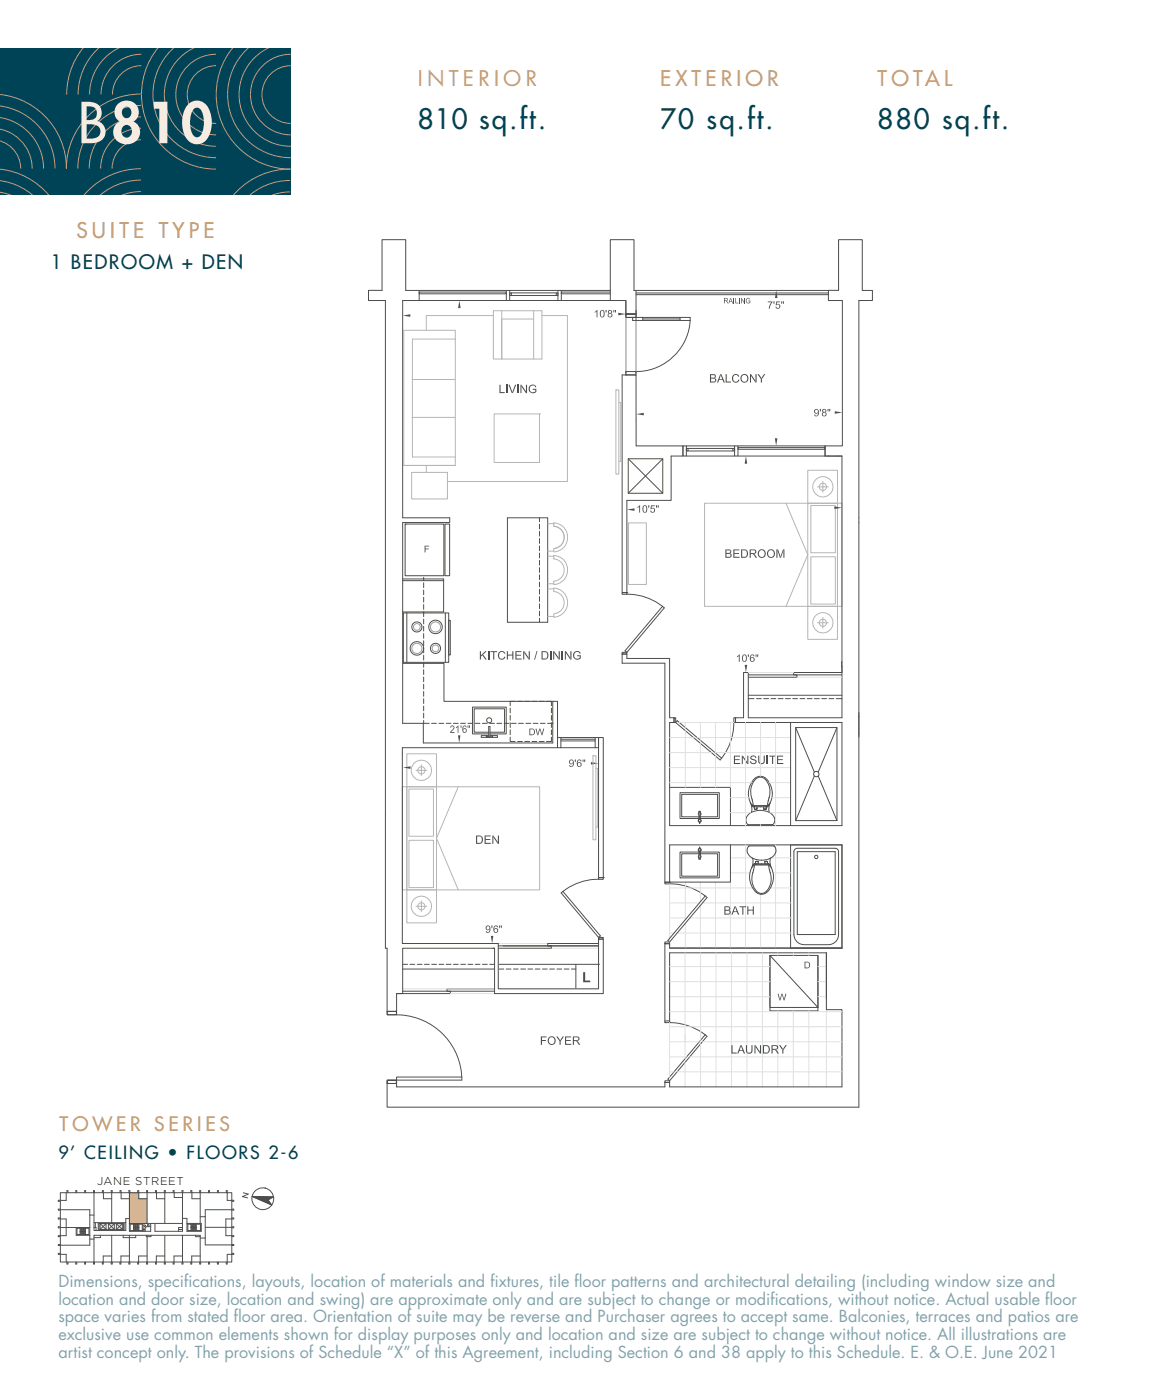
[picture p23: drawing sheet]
<svg xmlns="http://www.w3.org/2000/svg" width="254mm" height="305mm" viewBox="0 0 254 305" stroke-linecap="round" stroke-linejoin="round" font-family="sans-serif">
<defs><g id="words">
<text font-size="12" fill="#f7ece2" x="17" y="31.2">B810</text>
<g font-size="6" fill="#004356">
<text x="90.9" y="28.1">810 sq.ft.</text>
<text x="143.7" y="28.1">70 sq.ft.</text>
<text x="191" y="28.1">880 sq.ft.</text>
</g>
<text font-size="5.6" x="84.5" y="110.8">'A'</text>
<g font-size="4.6" fill="#c79a6e">
<text x="90.9" y="18.8">I N T E R I O R</text>
<text x="143.7" y="18.8">E X T E R I O R</text>
<text x="191" y="18.8">T O TA L</text>
<text x="16.6" y="51.8">S U I T E T Y P E</text>
</g>
<text font-size="4.2" fill="#004356" x="11.1" y="58.5">1 BEDROOM + DEN</text>
<text font-size="4.2" x="99" y="171.8">TOWER</text>
<text font-size="4.2" fill="#c79a6e" x="13" y="246.3">T O W E R S E R I E S</text>
<text font-size="3.9" fill="#004356" x="12.7" y="252.4">9’ CEILING • FLOORS 2-6</text>
<g font-size="3.5" fill="#004356">
<text x="12.7" y="280.2">Dimensions, specif</text>
<text x="40.1" y="280.2">ications, layouts, location of materials and f</text>
<text x="106.7" y="280.2">ixtures, tile f</text>
<text x="125" y="280.2">loor patterns and architectural detailing (including window size and</text>
<text x="12.7" y="284">location and door size, location and swing) are approximate only and are subject to change or modif</text>
<text x="12.7" y="287.9">space varies from stated f</text>
<text x="50.9" y="287.9">loor area. Orientation of suite may be reverse and Purchaser agrees to accept same. Balconies, terraces and patios are</text>
<text x="167.7" y="284">ications, without notice. Actual usable f</text>
<text x="227.5" y="284">loor</text>
<text x="12.7" y="291.8">exclusive use common elements shown for display purposes only and location and size are subject to change without notice. All illustrations are</text>
<text x="12.7" y="295.7">artist concept only. The provisions of Schedule “X” of this Agreement, including Section 6 and 38 apply to this Schedule. E. &amp; O.E. June 2021</text>
</g>
<text font-size="2.5" x="21.1" y="258.1">JANE STREET</text>
<g font-size="2.4">
<text x="88.8" y="199">LEVEL 08-09, 12, 14, 19-20, 23-24</text>
<text x="24.1" y="278.9">LEVEL 4 - 5</text>
<text x="100" y="278.9">LEVEL 17-18</text>
</g>
</g></defs>
<path d="M28.1 259.6h2.1v1.3h1.8v5.4h-3.9z" fill="#c79a6e"/>
<path d="M0 10.6h63.3v31.9h-63.3z" fill="#004356"/>
<g fill="none" stroke="#c79a6e" stroke-width=".22">
<path d="M18 10.5a16 16 0 0 0-3.5 10.1M21.4 10.5a13.7 13.7 0 0 0-4.4 10.1M25.7 10.5a11.3 11.3 0 0 0-6.2 10.1M30.8 11.8a8.8 8.8 0 0 0-8.8 8.8M30.8 14.3a6.3 6.3 0 0 0-6.3 6.3M34.3 10.5a16.2 16.2 0 0 0-1.9 17.2 16.2 16.2 0 0 0 14.6 9.1M37.7 10.5a13.7 13.7 0 0 0-3.5 15.1 13.7 13.7 0 0 0 12.8 8.7M42 10.5a11.3 11.3 0 0 0-5.9 12.7 11.3 11.3 0 0 0 10.9 8.6M47 11.8a8.8 8.8 0 0 0-8.7 8.8 8.8 8.8 0 0 0 8.7 8.8M47 14.3a6.3 6.3 0 0 0-6.2 6.3 6.3 6.3 0 0 0 6.2 6.3M50.6 10.5a16.2 16.2 0 0 0-1.9 17.2 16.2 16.2 0 0 0 14.6 9.1M53.9 10.5a13.7 13.7 0 0 0-3.4 15.1 13.7 13.7 0 0 0 12.8 8.7"/>
<path d="M58.2 10.5a11.3 11.3 0 0 0-5.9 12.7 11.3 11.3 0 0 0 11 8.6M63.3 11.8a8.8 8.8 0 0 0-8.8 8.8 8.8 8.8 0 0 0 8.8 8.8M63.3 14.3a6.3 6.3 0 0 0-6.3 6.3 6.3 6.3 0 0 0 6.3 6.3M-.1 28.1a8.7 8.7 0 0 1 7.1 8.6M-.1 30.7a6.2 6.2 0 0 1 4.6 6M-.1 36.8a16.1 16.1 0 0 1 10.7 5.7M-.1 20.6a16.2 16.2 0 0 1 14.6 16.1M0 39.3a13.4 13.4 0 0 1 7.1 3.2M0 23.1a13.7 13.7 0 0 1 12 13.6M0 25.6a11.2 11.2 0 0 1 9.5 11.1M30.7 36.7a16.2 16.2 0 0 0-12.4 5.8M30.7 39.2a13.6 13.6 0 0 0-8.9 3.3"/>
<path d="M30.7 20.5a16.2 16.2 0 0 0-16.3 16.2M30.7 23a13.8 13.8 0 0 0-13.8 13.7M30.7 25.4a11.3 11.3 0 0 0-11.3 11.3M30.7 27.9a8.8 8.8 0 0 0-8.8 8.8M30.7 30.4a6.3 6.3 0 0 0-6.3 6.3M63.1 36.8a16.1 16.1 0 0 0-12.3 5.7M63.1 39.3a13.6 13.6 0 0 0-8.7 3.2M0 41.9l2.3 .6M30.7 41.7a10.7 10.7 0 0 0-4.1 .8M63.1 41.8a10.9 10.9 0 0 0-3.9 .7"/>
</g>
<g fill="none" stroke="#000" stroke-width=".22">
<path d="M91.2 63.6h19v.4h-19zM91.2 65.4h19M91.2 63.2h19M110.2 63.2h.7v2.2h-.7zM110.9 63.2h10.5M110.9 65.4h10.5M110.9 63.8h.4v.5h-.4zM111.3 64.3h9.8M111.3 63.8h9.8M121.1 63.8h.3v.5h-.3zM121.4 63.2h.8v2.2h-.8zM122.2 63.2h10.6"/>
<path d="M122.2 65.4h10.6M132.8 65.4v-13.2h5.2v11h44.5v-11h5.2v11h2.2v2.2h-3v175.6h-102.6v-5.1h2v.7h58.4v-.9M132.8 63.6h-10.6v.4h10.6M132.8 65.4h3.4v3h2.3v-.8M136.2 68.4h.1M136.2 65.4v3.3M136.2 69.1v12.2M136.2 68.4h2.2v.7h-2.2zM137.7 69.1h12.5v.7h-12.5zM138.4 63.2v5.2h-2.2M138.4 69.1v12.2M138.4 63.8h41.9"/>
<path d="M138.5 64.2h41.8M139.9 69.1v.7M139.9 69.4h8.1M148 69.1v.7M150.2 69.8a11.8 11.8 0 0 1-11.7 11.1M180.3 63.2v2.2h3v31.7h-3.7v2.2h3.7M135.4 81.6h3v15.5h10.3v2.2h-2.6v9.6h-9.7v20.1h-1zM136.2 80.9h.1M136.2 80.9h2.2v.7h-2.2zM136.7 99.9l7.6 7.5M136.7 99.9h7.6v7.5h-7.6zM144.3 99.9l-7.6 7.5"/>
<path d="M148.7 97.1h.7v2.2h-.7zM149.4 99.3h10.5M149.4 97.6h.4v.6h-.4zM149.4 97.1h10.5M149.8 98.2h9.7M149.8 97.6h9.7M159.5 97.6h.4v.6h-.4zM159.9 97.1h.7v2.2h-.7zM160.6 99.3h19M160.6 97.1h19v2.2h3.7M160.6 97.4h19v.4h-19zM183.3 99.3v57h-20.4v-9.9h-1.1v9.9h-1.7v1h23.2v22.4h-37.6v-22.4h1v-1h-1v-12.9h-9.3v-1h-1v2h9.3v47.7h1v-8.2h37.6"/>
<path d="M88.2 114.1h8.4v11.2h-8.4zM88.2 114.1h.1M96.9 114.1h1v11.2h-1zM110.4 112.7h8.8v22.8h-8.8zM117.4 112.7v.9M117.4 114.1v1.1M117.4 115.7v1M117.4 117.3v1M117.4 118.8v1.1M87.6 126h9v7.2h-9M87.6 126.4h9M87.8 133.4h9.9v10.8h-9.9z"/>
<path d="M88.5 133.4v10.8M92.2 125.7v.7M92.2 126.9v1M92.2 128.5v1M92.2 130v1.1M92.2 131.6v1.1M92.2 133.2v1M92.2 134.8v1M92.2 136.3v1.1M92.2 137.9v1.1M92.2 139.5v1.1M96.9 133.4v10.8"/>
<path d="M97.7 135.1h.3v7.5h-.3zM117.4 120.4v1.1M117.4 122v1M117.4 123.6v1M117.4 125.1v1.1M117.4 126.7v1.1M117.4 128.3v1.1M117.4 129.9v1M117.4 131.5v1M117.4 133v1.1M117.4 134.6v.9M135.4 129h1v.4h-1z"/>
<path d="M136.4 129.4a12.6 12.6 0 0 1 7.8 2.6M136.4 129h.1M144.2 132l.4 .3-8.2 9.7-.4-.3zM87.6 144.4h9v8.3h24.7v10.1h-33.7v42.6h20.9v9.9h21.8v-10.8h1v11.8h-23.7v-9.9h-20v9.9h-1.3v3.9h-2v-13.8h-.4v-141h-3.7v-2.2h2.9v-11h5.2v11h2.9v2.2h-3.6v47.3h10.3v1.1h-10.3v43.7h4.5v4.3h28.2v-9.1M92.2 141.1v1M92.2 142.7v1M92.2 144.2v1.1M92.2 145.8v1.1M92.2 147.4v1M92.2 149v1M92.2 150.5v1.1M92.2 152.1v1.1"/>
<path d="M92.2 153.7v1.1M92.2 155.3v1M92.2 156.9v.6h1.2M93.9 157.5h1.1M95.5 157.5h1.1M97.1 157.5h1.1M98.7 157.5h1M100.3 157.5h1M101.8 157.5h1.1M103.4 157.5h1.1M105 157.5h1M106.4 159.4h-3.2v-5.1h6.6v5.1h-3.2"/>
<path d="M106.4 158.2h.2v2.3l-.2-.1zM106.4 159.8h-3.6v-5.9h7.4v5.9h-3.6M106.6 157.5h1M108.1 157.5h1.1M109.7 157.5h1.1M111 154.2v1M111 155.8v1M111 157.3v1.1M111 158.9v1M111.3 157.5h1.1M112.1 152.7h-1.1v1M112.7 152.7h1"/>
<path d="M112.9 157.5h1M114.2 152.7h1.1M114.5 157.5h1M115.8 152.7h1M116 157.5h1.1M117.4 152.7h1M117.6 157.5h1.1M118.9 152.7h1.1v1M119.2 157.5h1.2M120 154.2v1M120 155.8v1M120 157.3v1.1"/>
<path d="M120 158.9v1M135.4 142.4h.1M135.4 142h1v.4h-1zM146.7 156.3h.4v1h-.4zM147.4 156.9l9.7 8.2-.4 .4-9.6-8.2zM159.7 156.3h.4v1h-.4zM159.7 157.3a12.6 12.6 0 0 1-2.6 7.8M162.9 152.1h1.2M162.9 146.9h10.6v.5h-10.6M162.9 151.4h20.4M164.7 152.1h1M166.2 152.1h1.1"/>
<path d="M167.8 152.1h1.1M169.4 152.1h1M171 152.1h1M172.1 157.3v22.4M172.5 152.1h1.1M173.2 158.4h9v20.3h-9zM173.2 158.4h.1M173.2 158.4l4.1 9.7M174.1 152.1h1.1M175.7 152.1h1.1M177.3 152.1h1M178.9 152.1h1"/>
<path d="M180.4 152.1h1.1M182 152.1h1.3M182.2 158.4l-4.1 9.7M183.2 146.4h-10.5v.5h10.5M183.3 144.1v1M105.8 160.3l.4-.1v.2l-.3 .1zM106.6 160.2h1.7v.3h-3.5v-.3h1.6M111 160.5v.9h1.1M112.7 161.4h1M114.2 161.4h1.1M115.8 161.4h1M117.4 161.4h1"/>
<path d="M120 160.5v.9h-1.1M121.3 160.6h.8v2.2h-.8zM122.1 161.3h7.4M122.1 162.8h7.4M122.1 160.6h7.4M122.1 160.9h7.4M129.5 160.6h.8v2.2h-.8zM130.3 160.6h1v30.5h-1zM145.7 171.4h13.3v8.3M152.1 177.8h-3.7v-4.9h7.8v4.9h-3.8M152.1 178.2h-4.1v-5.6h8.6v5.6h-4.2M152.1 176.9l-.1 .3 .1 .3"/>
<path d="M152.1 176.8h.3M152.2 178.4v-.7l.1 .7M152.4 176.9a.3 .3 0 0 1 .2 .3 .3 .3 0 0 1-.2 .3M152.4 178.4l.2 .3-.4 .6v-.3l-.2-.3 .1-.3v-1.8h.3v1.8M163.3 174.7l.3 1.3-.1 .9M163.6 175.2l.3 .4h.3M163.6 175.2h.1M164 175.6h.1M164.2 175.6h-.1M164.2 175.6h.1M164.2 175.5v.2M164.2 175.7h.6l-.1 .4"/>
<path d="M164.2 175.7v.4M164.2 176.1h.1M164.3 176.2h.1M164.3 176.1v.1M164.7 176.2h-.1M164.7 176.2h.1M164.7 176.1l-.4 .1M164.7 176.1h.1M164.7 176.1v.1M164.8 175.7h1.4l.1 .4M165.5 176.4a3.1 3.1 0 0 0-2.9 1.4l-.2 1 .4 .7h5.4l.4-.7v-.7a2.78 2.78 0 0 0-3.1-1.7M166.3 176.1h.1"/>
<path d="M166.3 176.1v.1M166.3 176.2h.1M166.4 176.2h.2M166.6 176.2h.1M166.7 176.1v.1M166.7 176.2h.1M166.7 176.1h.1M166.7 175.6v.1M166.8 176.1h-.1M166.8 175.6h.1M166.8 175.5l-.1 .6M166.8 175.6l-.1-.1h-2.5v.1"/>
<path d="M167 175.6v-.2h-1.5h-1.5v.2M167 175.6l.1-.6a9.1 9.1 0 0 0 .3-3.9 2.3 2.3 0 0 0-2.2-1.9 2.96 2.96 0 0 0-1.7 2 9.9 9.9 0 0 0 .4 3.9l.1 .5M167 175.6h.1M167 175.6h-.2M167.4 175.2h.1M167.4 175.2a4.6 4.6 0 0 0-.9-5.9 2.26 2.26 0 0 0-3.2 1.7l-.1 .1a4.4 4.4 0 0 0 .4 4.1M167.4 175.2l-.3 .4-.9 .1M167.7 174.7l-.4 1.5 .2 .7M177.3 168.9l-4.1 9.8M178.1 168.9l4.1 9.8M122.1 194.4l.4-.3 8.2 9.7-.4 .3zM130.3 191.1h1v.3h-1z"/>
<path d="M130.3 191.4a12.7 12.7 0 0 0-7.8 2.7M131.3 191.1h.1M144.7 192.1h1v.3h-1zM145.7 192.1h.1M145.7 192.4a12.5 12.5 0 0 1 7.8 2.7M152.1 184.8l.4 .1v.3h-.4zM152.1 185.9h-3.7v4.9h7.8v-4.9h-3.8M152.1 185.5h-4.1v5.6h8.6v-5.6h-4.2M152.1 186.2l-.1 .3 .1 .3M152.1 185.3v1.8h.3v-1.8M152.1 186.9h.3M152.2 184.7l-.2 .3 .1 .3"/>
<path d="M152.2 185.3v.7l.1-.7M152.3 184.8l-.1-.4v.4M152.3 184.7l.3 .3-.2 .3M152.4 186.2a.31 .31 0 0 1 0 .6M153.5 195.1l.4 .3-8.2 9.7-.3-.3zM159 183.9v8.1h-13.3M163 184.2h5.4l.5 .7-.1 .8a2.5 2.5 0 0 1-2.4 1.5 3.3 3.3 0 0 1-3.7-1.6l-.1-.7zM163.8 186.8l.1 1-.3 1.2M163.9 188.5h.1M164.2 188.1l-.4 .4M164.2 188.1h.1M164.3 188.1h.1"/>
<path d="M164.3 188.1h.2M164.5 188.1h.1M164.5 187.6v.7l2.5-.1M164.5 187.6h.1M164.6 188.1h-.3M164.6 187.5l-.1 .1M164.6 187.5h.1M164.6 187.5l.3 .1M164.9 187.6h.1M165 187.6h.1M165 187.6v.5h1.5M165 188l-.5 .1"/>
<path d="M166.5 187.6h.1M166.5 187.6v.5h.5M166.6 187.6h-.1M166.9 187.5l-.3 .1M166.9 187.5l.1 .1M167 187.6h.1M167 187.6v.6M167 188.1h.3M167 188.1h.3l.3 .4M167 188.1h.1M167.1 188.1l-.1 .1M167.1 188.1h.1"/>
<path d="M167.2 188.1h.1M167.2 188.1l.5 2a3.7 3.7 0 0 1-1.6 4.4 1.77 1.77 0 0 1-1.8-.9 4.9 4.9 0 0 1-.3-4.3l.2-1.2M167.2 188.1v.2h-1.5h-1.4l-.1-.2M167.3 188.1h-.1M167.3 188.1h.1M167.6 188.5h.1M167.6 188.5a4.2 4.2 0 0 1-1.4 6.1 1.84 1.84 0 0 1-1.6-.3 4.6 4.6 0 0 1-.8-5.8M167.7 186.8l-.1 .7 .3 1.5M172.9 185l.6-.3h8.3l.6 .3 .1 .4v18.1a2.2 2.2 0 0 1-2.2 2.2h-5.3a2.23 2.23 0 0 1-2.2-2.2v-18.1zM173.5 185.4h8.3v18.1h-8.3zM183.3 183.9h-11.2v22.5M183.3 183.9v22.5h-37.6v-.9h-1v16.8"/>
<path d="M87.6 215.8h10.4v.5h-11.7M87.6 209.9h1.1M87.6 211h20M89.2 209.9h1.1M90.8 209.9h1.1M92.4 209.9h1M94 209.9h1M95.5 209.9h1.1M97.1 209.9h1.1M98.7 209.9h1M100.3 209.9h1M101.8 209.9h1.1"/>
<path d="M103.4 209.9h1.1M105 209.9h1.1M106.6 209.9h1M107.3 206.4h.3M107.6 215.3h-10.3v.5h10.3M108.5 205.9h21.8M108.7 211h.9M108.7 209.9h21.8M110.2 211h1M111.7 211h1.1M113.3 211h1.1M114.9 211h1"/>
<path d="M116.5 211h1M118.1 211h1M119.6 211h1.1M120 205.9v.5h-11.5M121.2 211h1.1M122.8 211h1M124.4 211h.9M125.3 209.9v5.3M130.3 205.4h-11.1v.5M130.3 204.5h.1M130.3 204.1h1v.4h-1zM144.7 205.5h.1"/>
<path d="M144.7 205.1h1v.4h-1zM178 208v12.1h-10.4v-12.1l10.4 11.3v-11.3h-10.4v11.3h10.4M179.9 207.4v12.4h3.4v16.8h-37.6v-.9M179.9 207.4v10.2M179.9 207.4h-34.2v15.2a12.9 12.9 0 0 1 7.8 2.7M84.3 235.2h2v.7h-.3h.3v-.7h-2v.7h.3h-.3zM84.3 220.2h.3h-.3v.7h2v-.7h-.3h.3v.7h-2zM84.3 220.2h2M86.3 234.5h14.2v.7h-14.2zM86.3 220.9a14.2 14.2 0 0 1 14.2 13.6M144.7 222.6h.1M144.7 235.7h.1"/>
<path d="M144.7 222.3h1v.3h-1zM144.7 235.3h1v.4h-1zM153.5 225.3l.4 .3-8.2 9.7-.4-.3zM13.1 259.7h37.4v15.1h-37.4zM14.4 259.7v1.6h-1.7v.2h.4M14.8 259.7v-.5h-.2v.5M16.7 259.7v-.5h-.2v.5M18.6 259.7v-.5h-.2v.5M20.5 259.7v8.2h6.9v-2.6h.8M20.6 259.7v-.5h-.2v.5M22.5 259.7v-.5h-.2v.5M22.5 259.7v1.3h1.8"/>
<path d="M24.3 259.7v6.5M24.4 259.7v-.5h-.2v.5M26.3 259.7v-.5h-.2v.5M26.4 259.7v1.3h1.8M28.2 259.7v8.4h4.6v-1.7M28.3 259.7v-.5h-.2v.5M30 259.7v-.5h.2v1.8h1.8M32 259.7v6.7M32.1 259.7v-.5h-.2v.5M33.8 259.7v-.5h.2l.1 1.8h1.8M35.9 259.7v6.7M36 259.7v-.5h-.2v.5"/>
<path d="M37.9 259.7v-.5h-.2v.5M37.9 259.7v1h1.8M39.7 259.7v8.4h-6v-1.7M39.8 259.7v-.5h-.2v.5M41.8 259.7v-.5h-.3v.5M41.8 259.7v1.3h1.8M43.6 259.7v6.7M43.7 259.7v-.5h-.2v.5M45.6 259.7v-.5h-.2v.5M47.5 259.7v-.5h-.2v.5M49.2 259.7v-.5h.3v2.1h1.4v.2h-.4M13.1 263.4h6.4v7.7h-6.4"/>
<path d="M13.1 267.2h6.4M13.1 265.2h-.4v.2h1.7v3.6h-1.7v.2h.4M13.1 263.2h-.4v.3h.4M13.1 267.1h-.4v.2h.4M13.1 271h-.4v.2h.4M13.1 272.9h-.4v.2h1.7v1.7M14.6 274.8v.4h.2v-.4M16.5 274.8v.4h.2v-.4M16.6 267.2v1.7h2.9M16.8 267.4h2.6v1.4h-2.6zM17.4 268.1h1.2M17.4 267.4v1.4"/>
<path d="M17.4 268.2h1.2M17.6 267.4v.7M17.6 268.2v.6M17.7 267.4v.7M17.7 268.2v.6M17.9 267.4v.7M17.9 268.2v.6M18 267.4v.7M18 268.2v.6M18.2 267.4v.7M18.2 268.2v.6M18.3 267.4v.7"/>
<path d="M18.3 268.2v.6M18.4 274.8v.4h.2v-.4M18.4 267.4v.7M18.4 268.2v.6M18.6 267.4v1.4M19.5 269.8h1M19.5 264.5h1M20.4 274.8v.4h.2v-.4M20.5 274.8v-5.9h23.1v5.9M20.5 266.2h6.9M20.5 267.2h.4v.7M20.8 266.2v1"/>
<path d="M21.4 266.2v1.7M21.6 266.4h5.2v1.3h-5.2zM21.8 266.4h1.3v1.3h-1.3zM21.8 266.4l1.3 1.3M21.9 268.9v.5h-1.4M23.1 266.4l-1.3 1.3M23.6 266.4l1.3 1.3M23.6 266.4h1.3v1.3h-1.3zM24.2 274.8v.4h.2v-.4M24.3 268.9v5.9M24.3 273.5h-1.8v1.7h-.2v-.4M24.9 266.4l-1.3 1.3"/>
<path d="M25.3 266.4h1.3v1.3h-1.3zM25.3 266.4l1.3 1.3M26.1 274.8v.4h.2v-.4M26.6 266.4l-1.3 1.3M26.8 268.9v.5h2.7v-.5M27 266.2v1.7M28.1 274.8v.4h.2v-.4M28.2 273.5h-1.9v1.3M28.2 268.9v5.9M28.2 266.4h11.5M28.3 266.5h2.7v1.4h-2.7zM29.1 267.3h1.1"/>
<path d="M29.1 267.2h1.1M29.1 266.5v1.4M29.2 266.5v.7M29.2 267.3v.6M29.3 266.5v.7M29.3 267.3v.6M29.5 266.5v.7M29.5 267.3v.6M29.6 266.5v.7M29.6 267.3v.6M29.8 266.5v.7M29.8 267.3v.6"/>
<path d="M29.9 266.5v.7M29.9 267.3v.6M30.1 266.5v.7M30.1 267.3v.6M30.2 266.5v1.4M31.1 266.4v1.7M31.8 268.9v.3h1v-.3M31.9 274.8v.4h.2v-.4M32 273.5h-1.8v1.7h-.2v-.4M32 268.9v5.9M32.8 267.1h-.9l-.3 .2v.8M35.8 274.8v.4h.2v-.4"/>
<path d="M35.9 273.5h-1.9v1.7h-.2v-.4M35.9 268.9v5.9M38.9 267.7h.8M39.6 274.8v.4h.2v-.4M39.7 273.5h-1.8v1.7h-.2v-.4M39.7 267.2h-.8v.9M39.7 268.9v5.9M39.7 265.3h1v2.8h3.1v-1.7h-3.1M40.9 266.5h2.7v1.4h-2.7zM41.6 267.3h1.1M41.6 267.2h1.1M41.6 266.5v1.4"/>
<path d="M41.7 266.5v.7M41.7 267.3v.6M41.9 266.5v.7M41.9 267.3v.6M42 266.5v.7M42 267.3v.6M42.1 266.5v.7M42.1 267.3v.6M42.3 266.5v.7M42.3 267.3v.6M42.4 266.5v.7M42.4 267.3v.6"/>
<path d="M42.6 268.9v.3h1M42.6 266.5v.7M42.6 267.3v.6M42.7 266.5v1.4M43.5 274.8v.4h.2v-.4M43.6 269.5h1.1M43.6 264.9h1.1M43.6 273.5h-1.9v1.7h-.2v-.4M44.7 267.2h5.8M45.6 274.8v.4h-.2v-.4M47.3 274.8v.4h.2v-.4M50.5 265.2h.4v.2h-1.7v3.6h1.7v.2h-.4"/>
<path d="M50.5 272.9h.4v.2h-1.4l-.1 2.1h-.2v-.4M50.5 271h.4v.2h-.4M50.5 267.1h.4v.2h-.4M50.5 263.2h.4v.3h-.4M50.5 263.4h-5.8v7.6h5.8M54.9 260.5l4.6 .1-1.1 .6 .8 1.1zM59.5 260.6l-4.6-.1 4.3 1.8"/>
<circle cx="90.7" cy="136.5" r="1.1"/>
<circle cx="94.8" cy="136.5" r="1.47"/>
<circle cx="90.7" cy="141.2" r="1.48"/>
<circle cx="94.8" cy="141.2" r="1.11"/>
<circle cx="106.5" cy="156.8" r=".55"/>
<circle cx="107" cy="160.3" r=".19"/>
<circle cx="152.3" cy="178.7" r=".27"/>
<circle cx="177.7" cy="168.5" r=".59"/>
<circle cx="177.7" cy="186.6" r=".37"/>
<circle cx="31.3" cy="267.7" r=".16"/>
<circle cx="31.5" cy="266.9" r=".19"/>
<circle cx="32.3" cy="266.8" r=".19"/>
<circle cx="57.2" cy="261" r="2.37"/>
</g>
<g fill="none" stroke="#939598" stroke-width=".22">
<path d="M99.1 73.8v27.5h-11.2v-29.4h11.2v1.9h-9.3v25.7h9.3M107.4 68.7h-14.6v3.2M109.2 67.7v10.5h-1.8v-10.5h10.6v10.5h-8.8v-8.7h6.9M116.1 67.7v10.5M118 68.7h5.5v36.1h-26M89.7 90.9h9.3M89.7 82.6h9.4M107.5 90.1h9.9v10.6h-9.9zM117.4 90.1h.1M134 84.9h.7v18.3h-.7zM134 84.9h.1M134.7 87.7h.4v12.8h-.4"/>
<path d="M89.6 102.8h7.8v5.8h-7.8zM92.8 101.3v1.5M119.2 120h1.3M119.2 114h1.3M120.5 119.5v.6M120.6 119.4a2.47 2.47 0 0 0 2.2-2.5 2.47 2.47 0 0 0-2.3-2.4v-.6a3.1 3.1 0 0 1 3.1 3.1 3.1 3.1 0 0 1-3 3.2M136.8 113.8h3.9v13.4h-3.9zM171.1 109.6l4.7 11.2-4.7 11.2M175.8 109.6h6.5v22.4h-6.5zM175.8 109.6h-22.5v22.4h22.5M175.8 102.4h6.5v7.2h-6.5zM176.5 110.1h5.3v10.2h-5.3z"/>
<path d="M179.1 104.8v1.2h-1.2M180.3 106h-1.2v1.2M182.3 109.6h1v22.4h-1zM119.2 127.1h1.3M119.2 134.2h1.3M119.2 128.2h1.3M119.2 121.1h1.3M120.6 120.9a3.1 3.1 0 0 1 2.9 3.2 3.1 3.1 0 0 1-3 3.1v-.6a2.51 2.51 0 0 0 2.3-2.5 2.51 2.51 0 0 0-2.3-2.5zM120.6 133.6a2.46 2.46 0 0 0 2.2-2.5 2.46 2.46 0 0 0-2.3-2.4v-.6a3.1 3.1 0 0 1 3.1 3.1 3.1 3.1 0 0 1-3.1 3.1v-.6M175.8 132h6.5v7.2h-6.5zM176.5 121.2h5.3v10.3h-5.3zM177.9 135.6h2.4"/>
<path d="M179.1 134.4v2.4M87.6 171.3h.9v22.4h-.9zM88.5 164.1h6.5v7.2h-6.5zM88.5 171.3h6.5v22.4h-6.5zM89 171.8h5.3v10.3h-5.3zM90.6 167.7h1.1v1.2M91.7 166.5v1.2h1.2M95 171.3h22.5v22.4h-22.5M99.7 171.3l-4.7 11.2 4.7 11.2M129.1 164.5h.6v18.3h-.6zM129.1 164.5h.1M129.7 167.3h.4v12.8h-.4"/>
<path d="M88.5 193.7h6.5v7.2h-6.5zM89 182.9h5.3v10.3h-5.3zM90.6 197.3h2.3M91.7 196.2v2.3"/>
<circle cx="179.1" cy="106" r=".78"/>
<circle cx="179.1" cy="106" r="2.21"/>
<circle cx="179.1" cy="135.6" r="2.21"/>
<circle cx="179.1" cy="135.6" r=".79"/>
<circle cx="91.7" cy="167.7" r="2.21"/>
<circle cx="91.7" cy="167.7" r=".79"/>
<circle cx="91.7" cy="197.3" r="2.21"/>
<circle cx="91.7" cy="197.3" r=".78"/>
</g>
<g fill="none" stroke="#d1d3d4" stroke-width=".22">
<path d="M136.2 69.1v11.8M138.4 69.8v11.1M147.9 157.3h11.8M149.2 157.3v1.1M149.2 159.1v12.3M152.4 157.3v3.9M155.7 157.3v6.6M159 157.3v14.1M162.3 157.3v22.4M162.9 146.4h9.8M165.5 157.3v11.7M168.8 157.3v22.4"/>
<path d="M173.5 147.4h9.7M145.7 160.6h5.2M145.7 167.1h26.4M145.7 163.9h9.1M145.7 170.4h17.9M151.7 160.6h20.4M152.4 161.8v9.6M155.6 163.9h16.5M155.7 164.6v6.8M159 173.7h4M159 176.9h4.4M165.5 179.5v.2"/>
<path d="M167.4 170.4h4.7M167.6 176.9h4.5M168 173.7h4.1M145.7 196.6h6.5M145.7 199.9h3.8M145.7 193.3h18.1M145.7 192.4v12.7M149.2 192v8.2M150.1 199.9h22M152.4 192v4.3M152.4 197.1v9.3M152.9 196.6h19.2"/>
<path d="M155.7 192v14.4M159 192v14.4M159 190h4.2M159 186.8h4.7M162.3 183.9v22.5M165.5 194.7v11.7M167.7 193.3h4.4M167.8 186.8h4.3M168.3 190h3.8M168.8 183.9v22.5M87.6 215.3h20M98 216.3h9.6"/>
<path d="M108.5 205.4h10.7M120 206.4h10.3M145.7 203.1h1M145.7 217h21.9M145.7 213.7h21.9M145.7 210.4h21.9M147.4 203.1h24.7M149.1 207.4v23.1M149.2 201v5.4M152.5 207.4v19.1M155.8 207.4v29.2M159.2 207.4v29.2"/>
<path d="M162.6 207.4v29.2M165.9 207.4v29.2M169.3 207.4v.6M172.7 207.4v.6M176 207.4v.6M178 217h1.9M178 213.7h1.9M178 210.4h1.9M179.9 217.6v19M145.7 222.6v11.9M145.7 223.5h37.6M145.7 220.3h37.6"/>
<path d="M145.7 230.1h3.8M145.7 226.8h6.5M145.7 233.4h1M147.4 233.4h35.9M149.1 231.3v5.3M150.1 230.1h33.2M152.5 227.3v9.3M152.9 226.8h30.4M169.3 220.1v16.5M172.7 220.1v16.5M176 220.1v16.5"/>
</g>
<g fill="#000">
<path d="M87.6 68.7l1.7-.3v.6zM100 65.4l.3 1.7h-.6zM134.6 68.1l1.6 .3-1.6 .2zM161.4 64.9l.6 .9v.3zM168.9 63.2l.3 1.7h-.5zM113.5 83.8l1 1.4v.4l-1-1.4zM138.5 90.2l1.6-.3v.5zM163.5 81.5l.9 1.4v.4l-.9-1.4zM168.7 95.4h.5l-.3 1.7zM181.7 89.5l1.6 .3-1.6 .3zM136.4 110.9l1.7-.2v.5zM162.4 99.3l.2 1.6h-.5z"/>
<path d="M170.7 119.6v1.8h-.2v-1.5zM181.6 110.3l1.7 .2-1.7 .3zM105 142.7l.2-.2 .7 1.1h-.3zM114.1 141.8l1 1.4v.4l-1-1.4zM120.6 141.8l1 1.4v.4l-1-1.4zM123.2 141.8l.9 1.4v.4l-.9-1.4zM162.1 144.8h.5l-.2 1.6zM87.7 167.1l1.7-.3v.6zM99.7 160.1h.5l-.3 1.7zM128.6 165.9l1.7 .3-1.7 .3zM161.7 164.5l.9 1.5v.3l-.9-1.4zM107.4 181.9l1 1.4-.1 .4-.9-1.4z"/>
<path d="M106.8 203.8h.6l-.3 1.6zM164.5 227.6l.9 1.4v.4l-1-1.5z"/>
<path d="M129.4 67.9l.5-.1-.5 .3z" fill-rule="evenodd"/>
<path d="M129.6 67.8l.4-.3v1.6h-.1v-1.3z" fill-rule="evenodd"/>
<path d="M130.7 67.6h.4a.88 .88 0 0 0-.3 1.1l.3 .3h-.4l-.1-.2v-.7z" fill-rule="evenodd"/>
<path d="M130.8 67.6l.3-.1 .3 .1a1.06 1.06 0 0 1-.3 1.5l-.4-.1 .6-.2v-1z" fill-rule="evenodd"/>
<path d="M131.8 67.5h.2v.6h-.1z" fill-rule="evenodd"/>
<path d="M132.4 67.6l.4-.1 .3 .1-.5 .1v.4l.5 .1h-.1l.2 .1h-.5a.33 .33 0 0 0-.3 .4 .33 .33 0 0 0 .4 .3h-.4a.43 .43 0 0 1-.2-.5 .43 .43 0 0 1 .4-.3l-.3-.3z" fill-rule="evenodd"/>
<path d="M132.8 67.6h.3v.6h-.3l.2-.3z" fill-rule="evenodd"/>
<path d="M132.8 68.3h.4a.52 .52 0 0 1-.1 .7 .52 .52 0 0 1-.7 0h.4a.33 .33 0 0 0 .3-.4 .33 .33 0 0 0-.3-.3z" fill-rule="evenodd"/>
<path d="M133.5 67.5h.2v.6z" fill-rule="evenodd"/>
<path d="M133.8 67.5h.3l-.1 .6h-.1z" fill-rule="evenodd"/>
<path d="M157.6 64.9l.8 .1h-.7v.4h.7l-.7 .1v.6h-.1z" fill-rule="evenodd"/>
<path d="M157.9 65.5l.3 .1 .3 .5z" fill-rule="evenodd"/>
<path d="M158.1 65h.3v.4h-.7l.6-.1v-.2z" fill-rule="evenodd"/>
<path d="M158.9 64.9h.2l-.2 .7 .4 .1h-.5l-.1 .4h-.2z" fill-rule="evenodd"/>
<path d="M159.1 64.9l.4 1.2h-.1l-.1-.4-.4-.1h.3z" fill-rule="evenodd"/>
<path d="M160.1 64.9h.1v1h.5v.2h-.6z" fill-rule="evenodd"/>
<path d="M161.3 64.9h.1v1.2h-.1z" fill-rule="evenodd"/>
<path d="M162 64.9h.1v1.2h-.1z" fill-rule="evenodd"/>
<path d="M162.5 65l.5-.1 .2 .1h-.4a.49 .49 0 0 0-.3 .5 .49 .49 0 0 0 .4 .4h-.4l-.1-.2-.1-.4z" fill-rule="evenodd"/>
<path d="M162.8 65h.4l.1 .2z" fill-rule="evenodd"/>
<path d="M162.8 65.4h.5v.5l-.4 .2-.3-.1 .6-.2v-.2h-.4z" fill-rule="evenodd"/>
<path d="M167.1 65.6h1l-.6 1.6h-.2l.1-.5 .5-.9h-.8z" fill-rule="evenodd"/>
<path d="M168.3 65.6h.3l-.1 .6h-.1z" fill-rule="evenodd"/>
<path d="M168.8 66.8h.2l.2 .3h.5a.52 .52 0 0 1-.6 .1 .52 .52 0 0 1-.3-.4z" fill-rule="evenodd"/>
<path d="M169 66.3l.3-.2 .4 .2z" fill-rule="evenodd"/>
<path d="M169.3 66.3h.4l.1 .3-.1 .5h-.4l.2-.1a.37 .37 0 0 0 .1-.4 .37 .37 0 0 0-.3-.3z" fill-rule="evenodd"/>
<path d="M169 65.6h.8v.2h-.7l-.1 .5h.7l-.9 .2z" fill-rule="evenodd"/>
<path d="M170 65.6h.3l-.1 .6z" fill-rule="evenodd"/>
<path d="M170.4 65.6h.2v.6h-.2z" fill-rule="evenodd"/>
<path d="M108.7 83.8h.2v1.6h1v.2h-1.2z" fill-rule="evenodd"/>
<path d="M110.7 83.8h.2l.6 1.6-.1 .2z" fill-rule="evenodd"/>
<path d="M112.1 83.8h.3l-.8 1.8h-.2z" fill-rule="evenodd"/>
<path d="M113.3 83.8h.2v1.8h-.2z" fill-rule="evenodd"/>
<path d="M114.5 83.8h.2v1.8h-.2z" fill-rule="evenodd"/>
<path d="M115.4 83.9a.96 .96 0 0 1 1.1 0h-.6a.74 .74 0 0 0-.7 .8 .74 .74 0 0 0 .8 .7h-.6a1.01 1.01 0 0 1 0-1.5z" fill-rule="evenodd"/>
<path d="M116 83.9h.5l.2 .4h-.2l-.2-.3z" fill-rule="evenodd"/>
<path d="M116 84.6h.7v.7l-.7 .3-.6-.1 1.1-.3v-.3h-.5z" fill-rule="evenodd"/>
<path d="M154.5 81.5h.8l.4 .1-.9 .1v.5l.9 .1 .1 .1h-1v.7h1l-1.3 .2z" fill-rule="evenodd"/>
<path d="M155.1 81.7h.7l-.1 .6-.9-.1 .7-.1 .1-.3z" fill-rule="evenodd"/>
<path d="M155.2 82.4h.6l.1 .3-.1 .4h-1l.7-.1a.34 .34 0 0 0 .1-.4 .34 .34 0 0 0-.4-.2z" fill-rule="evenodd"/>
<path d="M156.8 81.5h.2l-.4 1 .7 .2h-.8l-.2 .6h-.2z" fill-rule="evenodd"/>
<path d="M157 81.5l.8 1.8h-.3l-.2-.6-.7-.2h.6l-.3-.9z" fill-rule="evenodd"/>
<path d="M157.9 81.5h.3v1.6h.9v.2h-1.2z" fill-rule="evenodd"/>
<path d="M159.6 81.6a.87 .87 0 0 1 1.1 0h-.6a.75 .75 0 0 0-.6 .8 .75 .75 0 0 0 .7 .7h-.6l-.2-.3-.1-.7z" fill-rule="evenodd"/>
<path d="M159.6 83.1h.8l.3-.5 .2 .1a.83 .83 0 0 1-1.3 .4z" fill-rule="evenodd"/>
<path d="M160.2 81.6h.5l.2 .4h-.2l-.2-.2z" fill-rule="evenodd"/>
<path d="M161.4 81.6h.6a.74 .74 0 0 0-.6 .8 .74 .74 0 0 0 .6 .7h.6l-.5 .2a.96 .96 0 0 1-.9-.6 .96 .96 0 0 1 .2-1.1z" fill-rule="evenodd"/>
<path d="M161.5 81.6a.95 .95 0 0 1 1.3 .2 .95 .95 0 0 1-.2 1.3h-.6a.74 .74 0 0 0 .7-.7 .74 .74 0 0 0-.7-.8z" fill-rule="evenodd"/>
<path d="M163.2 81.5h.3v1.8h-.3z" fill-rule="evenodd"/>
<path d="M164.4 81.5h.3v1.8h-.3z" fill-rule="evenodd"/>
<path d="M164.9 81.5h.3l.3 .5 .2 .3-.1 .2z" fill-rule="evenodd"/>
<path d="M166.3 81.5h.3l-.8 1v.8h-.2v-.8z" fill-rule="evenodd"/>
<path d="M177.3 89.2h.4l-.3 .3v.3l.3 .1-.4 .1-.1-.3z" fill-rule="evenodd"/>
<path d="M177.2 90.3l.8 .2-.5 .2z" fill-rule="evenodd"/>
<path d="M177.3 89.2l.1-.1a.53 .53 0 0 1 .6 0 .53 .53 0 0 1 .2 .5v.7l-.2 .2h-.3a.41 .41 0 0 0 .2-.7l.1-.3-.1-.3z" fill-rule="evenodd"/>
<path d="M177.3 90l.7-.1-.3 .2z" fill-rule="evenodd"/>
<path d="M178.4 89h.3l-.1 .6h-.1z" fill-rule="evenodd"/>
<path d="M179 89.2l.4-.2 .4 .2-.6 .1v.3l.6 .1-.2 .1h.2h-.5a.33 .33 0 0 0-.2 .4 .33 .33 0 0 0 .3 .3h-.4a.43 .43 0 0 1 .2-.7l-.3-.3z" fill-rule="evenodd"/>
<path d="M179.4 89.2h.4v.5h-.4l.3-.2z" fill-rule="evenodd"/>
<path d="M179.4 89.8h.4a.52 .52 0 0 1-.1 .8 .52 .52 0 0 1-.7-.1l.7-.1a.33 .33 0 0 0 0-.4 .33 .33 0 0 0-.3-.2z" fill-rule="evenodd"/>
<path d="M180.1 89h.2v.6z" fill-rule="evenodd"/>
<path d="M180.5 89h.2v.6h-.2z" fill-rule="evenodd"/>
<path d="M92.4 118.8h1v.2h-.8v.4h.7v.2h-.7v.7h-.2z" fill-rule="evenodd"/>
<path d="M138.7 110.4h.4l-.4 .2z" fill-rule="evenodd"/>
<path d="M138.9 110.3l.4-.3v1.6h-.2v-1.2z" fill-rule="evenodd"/>
<path d="M140 110.2h.3a.88 .88 0 0 0-.2 1l.3 .3h-.4a1.26 1.26 0 0 1 0-1.3z" fill-rule="evenodd"/>
<path d="M140 110.1h.6a1.05 1.05 0 0 1-.2 1.5l-.4-.1 .6-.1v-1.1z" fill-rule="evenodd"/>
<path d="M141.1 110h.2v.6h-.2z" fill-rule="evenodd"/>
<path d="M141.5 111.2h.2l.2 .3h.5a.52 .52 0 0 1-.5 .1 .52 .52 0 0 1-.4-.4z" fill-rule="evenodd"/>
<path d="M141.8 110.7l.3-.2 .3 .2z" fill-rule="evenodd"/>
<path d="M142 110.7h.4l.2 .3-.2 .5h-.4a.38 .38 0 0 0 .4-.4 .38 .38 0 0 0-.4-.4z" fill-rule="evenodd"/>
<path d="M141.7 110h.8v.2h-.6l-.1 .5h.6l-.8 .2z" fill-rule="evenodd"/>
<path d="M142.8 110h.2l-.1 .6z" fill-rule="evenodd"/>
<path d="M143.1 110h.3l-.1 .6h-.1z" fill-rule="evenodd"/>
<path d="M157.9 119.6h.8l.4 .2h-1v.6h.9l.1 .2h-1v.6l1 .1-1.2 .1z" fill-rule="evenodd"/>
<path d="M158.5 119.8h.6l-.1 .6h-.9l.8-.1v-.3z" fill-rule="evenodd"/>
<path d="M159.6 119.6h1.3v.2h-1.1v.6h1.1v.2h-1.1v.6h1.2v.2h-1.4z" fill-rule="evenodd"/>
<path d="M161.3 119.6h.9l.4 .2h-1.1v1.4l1 .1-1.2 .1z" fill-rule="evenodd"/>
<path d="M161.9 119.8l.7 .1a1.2 1.2 0 0 1 0 1.3h-1.1h.7l.3-.4v-.8z" fill-rule="evenodd"/>
<path d="M163.2 119.6h1l.3 .2h-1.1v.6h1.1l-1.1 .2v.8h-.2z" fill-rule="evenodd"/>
<path d="M164 119.8h.5l.1 .2-.1 .4h-1.1l.9-.1a.31 .31 0 0 0 0-.4 .31 .31 0 0 0-.3-.1z" fill-rule="evenodd"/>
<path d="M165.2 119.8h.6a.74 .74 0 0 0-.7 .7 .74 .74 0 0 0 .7 .8h.6l-.6 .2a.96 .96 0 0 1-.8-.6 .96 .96 0 0 1 .2-1.1z" fill-rule="evenodd"/>
<path d="M165.3 119.7a.95 .95 0 0 1 1.3 .3 .95 .95 0 0 1-.2 1.3h-.6a.74 .74 0 0 0 .7-.8 .74 .74 0 0 0-.7-.7z" fill-rule="evenodd"/>
<path d="M167.2 119.8h.6a.74 .74 0 0 0-.6 .7 .74 .74 0 0 0 .6 .8h.6l-.5 .2a.96 .96 0 0 1-.9-.6 .96 .96 0 0 1 .2-1.1z" fill-rule="evenodd"/>
<path d="M167.3 119.7a.95 .95 0 0 1 1.3 .3 .95 .95 0 0 1-.2 1.3h-.6a.74 .74 0 0 0 .7-.8 .74 .74 0 0 0-.7-.7z" fill-rule="evenodd"/>
<path d="M169 119.6h.4l-.2 .3v1.5h-.2z" fill-rule="evenodd"/>
<path d="M169.4 119.6l.4 1.5v.3l-.6-1.5z" fill-rule="evenodd"/>
<path d="M170.4 119.6h.3l-.7 1.8h-.2z" fill-rule="evenodd"/>
<path d="M158.5 120.6h.6l.2 .3-.2 .3h-1h.8a.34 .34 0 0 0 .1-.5 .34 .34 0 0 0-.5-.1z" fill-rule="evenodd"/>
<path d="M163.7 120.6l.5 .1 .6 .7h-.3l-.5-.6z" fill-rule="evenodd"/>
<path d="M98.1 158.1l.4-.2 .3 .2h-.5l-.1 .3h-.2z" fill-rule="evenodd"/>
<path d="M98.5 158.1h.3l.1 .3-.7 1h.7v.2h-.9l.7-1a.31 .31 0 0 0 0-.3 .31 .31 0 0 0-.2-.2z" fill-rule="evenodd"/>
<path d="M99.2 158.3h.4l-.4 .2z" fill-rule="evenodd"/>
<path d="M99.7 157.9h.1v1.7h-.2v-1.3h-.2z" fill-rule="evenodd"/>
<path d="M100.2 157.9h.2v.6z" fill-rule="evenodd"/>
<path d="M100.8 158.1h.3l-.3 .2v.4l.1 .1a.4 .4 0 0 0 .2 .6h.4l-.5 .2-.3-.4z" fill-rule="evenodd"/>
<path d="M100.8 158.1l.5-.1 .3 .3z" fill-rule="evenodd"/>
<path d="M100.9 158.6l.3-.1 .3 .2h-.7z" fill-rule="evenodd"/>
<path d="M101.1 158.7h.4v.7h-.4l.3-.3v-.3z" fill-rule="evenodd"/>
<path d="M101.8 157.9h.2l-.1 .6z" fill-rule="evenodd"/>
<path d="M102.1 157.9h.2v.6z" fill-rule="evenodd"/>
<path d="M104.4 141.8h.3v1.8h-.3z" fill-rule="evenodd"/>
<path d="M104.7 142.7l.9-.9h.3l-1.2 1.2z" fill-rule="evenodd"/>
<path d="M106.7 141.8h1.5v.2h-.6v1.6h-.3v-1.6h-.6z" fill-rule="evenodd"/>
<path d="M108.7 141.9a.87 .87 0 0 1 1.1 0h-.6a.75 .75 0 0 0-.6 .8 .75 .75 0 0 0 .6 .7h-.5l-.2-.3-.1-.7z" fill-rule="evenodd"/>
<path d="M108.7 143.4h.7l.4-.4h.2a.82 .82 0 0 1-1.3 .4z" fill-rule="evenodd"/>
<path d="M109.2 141.9h.6l.2 .4h-.3l-.1-.2z" fill-rule="evenodd"/>
<path d="M110.3 141.8h.3v.7l.9 .2h-.9v.9h-.3z" fill-rule="evenodd"/>
<path d="M110.6 142.5h.9v-.7h.2v1.8h-.2v-.9z" fill-rule="evenodd"/>
<path d="M112.2 141.8h1.3v.2h-1.1v.5h1v.2h-1v.7h1.1v.2h-1.3z" fill-rule="evenodd"/>
<path d="M113.9 141.8h.2v1.8h-.2z" fill-rule="evenodd"/>
<path d="M115.1 141.8h.2v1.8h-.2z" fill-rule="evenodd"/>
<path d="M115.2 158.6l1 .1-.8 .1v1.1h.8l-1 .2z" fill-rule="evenodd"/>
<path d="M115.7 158.8h.5l.2 .2v.5l-.2 .4h-.8h.6l.2-.3-.1-.7z" fill-rule="evenodd"/>
<path d="M116.8 141.7h.2l-.6 1.9h-.1z" fill-rule="evenodd"/>
<path d="M116.6 158.6h.2l.3 1.3-.2 .2z" fill-rule="evenodd"/>
<path d="M117.4 158.6h.2l-.5 1.5h-.2z" fill-rule="evenodd"/>
<path d="M117.6 158.6l.4 1.3-.1 .2-.4-1.3z" fill-rule="evenodd"/>
<path d="M118.2 158.6h.3l-.5 1.5h-.1z" fill-rule="evenodd"/>
<path d="M117.9 141.8h.9l.3 .2h-1v1.4h1l-1.2 .2z" fill-rule="evenodd"/>
<path d="M118.5 142h.7a1.2 1.2 0 0 1-.1 1.4h-1l.7-.1 .3-.3-.1-.8z" fill-rule="evenodd"/>
<path d="M120.4 141.8h.2v1.8h-.2z" fill-rule="evenodd"/>
<path d="M121.6 141.8h.2v1.8h-.2z" fill-rule="evenodd"/>
<path d="M122.9 141.8h.3v1.8h-.3z" fill-rule="evenodd"/>
<path d="M124.1 141.8h.3v1.8h-.3z" fill-rule="evenodd"/>
<path d="M125 141.9a.96 .96 0 0 1 1.2 0h-.6a.74 .74 0 0 0-.7 .8 .74 .74 0 0 0 .7 .7h-.6a1.01 1.01 0 0 1 0-1.5z" fill-rule="evenodd"/>
<path d="M125.6 141.9h.6l.2 .4h-.2l-.2-.3z" fill-rule="evenodd"/>
<path d="M125.6 142.7h.8v.6l-.7 .3-.6-.1 1.1-.3v-.3h-.6z" fill-rule="evenodd"/>
<path d="M160.4 142.9l.4-.1-.4 .3z" fill-rule="evenodd"/>
<path d="M160.6 142.8l.4-.3v1.6h-.2v-1.3z" fill-rule="evenodd"/>
<path d="M161.7 142.6h.3a.88 .88 0 0 0-.3 1.1l.3 .3h-.3l-.1-.2-.1-.7z" fill-rule="evenodd"/>
<path d="M161.7 142.6l.6-.1 .3 .6a.66 .66 0 0 1-.1 .7 .66 .66 0 0 1-.6 .3l-.2-.1 .6-.2 .1-.7-.2-.4z" fill-rule="evenodd"/>
<path d="M162.8 142.5h.2l-.1 .6h-.1z" fill-rule="evenodd"/>
<path d="M163.4 142.7l.4-.1-.4 .4v.3h.2l-.1 .5 .6 .2a.66 .66 0 0 1-.8-.1 .66 .66 0 0 1-.1-.9z" fill-rule="evenodd"/>
<path d="M163.4 143.2l.3-.2 .4 .2z" fill-rule="evenodd"/>
<path d="M163.4 142.6l.6-.1 .2 .4z" fill-rule="evenodd"/>
<path d="M163.7 143.2l.5 .1v.6l-.4 .1 .2-.1a.38 .38 0 0 0-.3-.7z" fill-rule="evenodd"/>
<path d="M164.5 142.5h.2l-.1 .6z" fill-rule="evenodd"/>
<path d="M164.8 142.5h.2v.6h-.1z" fill-rule="evenodd"/>
<path d="M124 165.5h.4l-.4 .4 .1 .2 .3 .1-.4 .1-.1-.3z" fill-rule="evenodd"/>
<path d="M123.9 166.6l.8 .3-.5 .1z" fill-rule="evenodd"/>
<path d="M124 165.5a.53 .53 0 0 1 .6-.1 .53 .53 0 0 1 .3 .6l-.1 .7-.1 .2-.3-.1a.41 .41 0 0 0 .2-.6l.1-.3-.2-.3z" fill-rule="evenodd"/>
<path d="M124 166.3l.7-.1-.3 .2z" fill-rule="evenodd"/>
<path d="M125.1 165.4h.2v.5h-.1z" fill-rule="evenodd"/>
<path d="M125.7 165.5h.4l-.3 .4-.1 .2h.2l-.1 .6 .7 .1a.66 .66 0 0 1-.9 0 .66 .66 0 0 1 0-.9z" fill-rule="evenodd"/>
<path d="M125.8 166.1l.3-.2 .4 .2z" fill-rule="evenodd"/>
<path d="M125.8 165.5l.5-.1 .3 .3z" fill-rule="evenodd"/>
<path d="M126.1 166.1h.4l.1 .2-.1 .5h-.4h.1a.39 .39 0 0 0 .2-.4 .39 .39 0 0 0-.3-.3z" fill-rule="evenodd"/>
<path d="M126.8 165.4h.2v.5z" fill-rule="evenodd"/>
<path d="M127.1 165.4h.3l-.1 .5h-.1z" fill-rule="evenodd"/>
<path d="M159.7 164.5h1.4v.2h-1.1v.6h1v.2h-1v.6h1.1v.2h-1.4z" fill-rule="evenodd"/>
<path d="M163.2 165.7h.3l.1 .3 .4 .2h-.6z" fill-rule="evenodd"/>
<path d="M163.4 164.6l.6-.1 .5 .1-1 .3 .1 .2 .8 .3a.54 .54 0 0 1 .3 .7 .54 .54 0 0 1-.8 .3l-.5-.2h.7a.32 .32 0 0 0 .3-.4 .32 .32 0 0 0-.4-.3h-.2a.48 .48 0 0 1-.5-.7z" fill-rule="evenodd"/>
<path d="M164 164.7h.5l.1 .3z" fill-rule="evenodd"/>
<path d="M165 164.5h.3l.1 1.5 .3 .2h-.5l-.1-.2z" fill-rule="evenodd"/>
<path d="M166.2 164.5h.3l-.1 1.3a.69 .69 0 0 1-1 .5l-.2-.1h.5a.46 .46 0 0 0 .5-.6z" fill-rule="evenodd"/>
<path d="M167.4 164.5h1.5v.2h-.6v1.6h-.3v-1.6h-.6z" fill-rule="evenodd"/>
<path d="M169.1 164.5h1.4v.2h-1.1v.6h1v.2h-1v.6h1.1v.2h-1.4z" fill-rule="evenodd"/>
<path d="M103.6 181.9h.9l.4 .2h-1.1v1.4l1 .1-1.2 .1z" fill-rule="evenodd"/>
<path d="M104.2 182.1l.7 .1a1.2 1.2 0 0 1 0 1.3h-1.1h.7l.3-.4v-.8z" fill-rule="evenodd"/>
<path d="M105.5 181.9h1.3v.2h-1.1v.6h1v.2h-1v.6h1.1v.2h-1.3z" fill-rule="evenodd"/>
<path d="M107.2 181.9h.2v1.8h-.2z" fill-rule="evenodd"/>
<path d="M108.4 181.9h.2v1.8h-.3z" fill-rule="evenodd"/>
<path d="M157.7 197.3h.8l.4 .2h-1v.6h.9l.1 .2h-1v.6l1 .1-1.2 .1z" fill-rule="evenodd"/>
<path d="M158.3 197.5h.6l-.1 .6h-.9l.7-.1 .1-.3z" fill-rule="evenodd"/>
<path d="M158.3 198.3h.6l.1 .3-.1 .3h-1l.9-.1a.35 .35 0 0 0-.1-.4 .35 .35 0 0 0-.4-.1z" fill-rule="evenodd"/>
<path d="M159.9 197.3h.2l-.4 1.1 .7 .2h-.8l-.2 .5h-.2z" fill-rule="evenodd"/>
<path d="M160.1 197.3l.8 1.8h-.3l-.2-.5-.7-.2h.6l-.3-.9z" fill-rule="evenodd"/>
<path d="M161 197.3h1.4v.2h-.6v1.6h-.2v-1.6h-.6z" fill-rule="evenodd"/>
<path d="M162.6 197.3h.3v.7l.9 .3h-.9v.8h-.3z" fill-rule="evenodd"/>
<path d="M162.9 198h.9v-.7h.3v1.8h-.3v-.8z" fill-rule="evenodd"/>
<path d="M105.8 201.6h.4l-.3 .4v.2l.3 .2h-.4l-.1-.2z" fill-rule="evenodd"/>
<path d="M105.7 202.7l.8 .3-.5 .1z" fill-rule="evenodd"/>
<path d="M105.8 201.6h.1a.53 .53 0 0 1 .6-.1 .53 .53 0 0 1 .2 .6v.7l-.2 .2h-.3a.41 .41 0 0 0 .2-.7l.1-.3-.1-.3z" fill-rule="evenodd"/>
<path d="M105.8 202.4l.8-.1-.4 .2z" fill-rule="evenodd"/>
<path d="M106.9 201.5h.3l-.1 .6h-.1z" fill-rule="evenodd"/>
<path d="M107.5 201.7l.4-.1-.3 .4v.3h.2l-.1 .5 .6 .2a.66 .66 0 0 1-.8-.1 .66 .66 0 0 1-.1-.9z" fill-rule="evenodd"/>
<path d="M107.6 202.2l.3-.2 .4 .2z" fill-rule="evenodd"/>
<path d="M107.6 201.6l.5-.1 .3 .4z" fill-rule="evenodd"/>
<path d="M107.9 202.2h.4l.1 .2-.1 .6-.3-.1a.37 .37 0 0 0 .2-.3 .37 .37 0 0 0-.3-.4z" fill-rule="evenodd"/>
<path d="M108.6 201.5h.3l-.1 .6z" fill-rule="evenodd"/>
<path d="M109 201.5h.2v.6h-.2z" fill-rule="evenodd"/>
<path d="M126.9 211.7h.5v1.8h1.1v.3h-1.6z" fill-rule="evenodd"/>
<path d="M169.3 216.4h.2l.3 1.2-.2 .2z" fill-rule="evenodd"/>
<path d="M170.1 216.4h.2l-.5 1.4h-.2z" fill-rule="evenodd"/>
<path d="M170.3 216.4l.4 1.2-.1 .2-.4-1.3z" fill-rule="evenodd"/>
<path d="M171 216.4h.2l-.4 1.4h-.2z" fill-rule="evenodd"/>
<path d="M175.1 209.4l1 .1h-.8v1.2h.8l-1 .1z" fill-rule="evenodd"/>
<path d="M175.6 209.5h.5l.2 .2v.6l-.2 .4h-.8l.6-.1 .2-.3-.1-.6z" fill-rule="evenodd"/>
<path d="M117.7 225.7h1.3v.2h-1v.5h.8v.2h-.8v.9h-.3z" fill-rule="evenodd"/>
<path d="M119.5 225.8h.6a.74 .74 0 0 0-.7 .8 .74 .74 0 0 0 .7 .7h.6l-.6 .2a.96 .96 0 0 1-.9-.6 .96 .96 0 0 1 .3-1.1z" fill-rule="evenodd"/>
<path d="M119.6 225.8a.95 .95 0 0 1 1.2 .2 .95 .95 0 0 1-.1 1.3h-.6a.74 .74 0 0 0 .7-.7 .74 .74 0 0 0-.7-.8z" fill-rule="evenodd"/>
<path d="M121.1 225.7h.3l.3 .5 .2 .3-.1 .2z" fill-rule="evenodd"/>
<path d="M122.5 225.7h.3l-.8 1v.8h-.2v-.8z" fill-rule="evenodd"/>
<path d="M123 225.7h1.3v.2h-1.1v.5h1v.2h-1v.7h1.1v.2h-1.3z" fill-rule="evenodd"/>
<path d="M124.7 225.7h1l.3 .1h-1.1v.6l1.1 .1-1.1 .2v.8h-.2z" fill-rule="evenodd"/>
<path d="M125.2 226.7h.6l.5 .8h-.3l-.5-.7z" fill-rule="evenodd"/>
<path d="M125.5 225.8h.5l.1 .3-.1 .4-1.1-.1h.9a.31 .31 0 0 0 .1-.4 .31 .31 0 0 0-.4-.2z" fill-rule="evenodd"/>
<path d="M159.2 227.6h.2v1.6h.9v.2h-1.1z" fill-rule="evenodd"/>
<path d="M161.2 227.6h.2l-.4 1 .7 .2h-.8l-.2 .6h-.2z" fill-rule="evenodd"/>
<path d="M161.4 227.6l.8 1.8h-.3l-.2-.6-.7-.2h.6l-.3-.9z" fill-rule="evenodd"/>
<path d="M162.4 227.6h.2l.1 1.4 .4 .2h-.6l-.1-.2z" fill-rule="evenodd"/>
<path d="M163.5 227.6h.3v1a.74 .74 0 0 1-.4 .8 .74 .74 0 0 1-.9-.2h.6a.46 .46 0 0 0 .4-.6z" fill-rule="evenodd"/>
<path d="M164.2 227.6h.3l-.1 1.8h-.2z" fill-rule="evenodd"/>
<path d="M165.4 227.6h.2v1.8h-.2z" fill-rule="evenodd"/>
<path d="M166.1 227.6h.9l.3 .1-1 .1v1.4h1l-1.2 .2z" fill-rule="evenodd"/>
<path d="M166.7 227.8h.7a1.2 1.2 0 0 1-.1 1.4h-1l.7-.1 .3-.4-.1-.7z" fill-rule="evenodd"/>
<path d="M167.9 227.6h1.1l.3 .1h-1.1v.6l1.1 .1-1.1 .2v.8h-.3z" fill-rule="evenodd"/>
<path d="M168.4 228.6h.6l.5 .8h-.3l-.4-.7z" fill-rule="evenodd"/>
<path d="M168.7 227.7h.6l.1 .3-.1 .4-1.1-.1h.8a.31 .31 0 0 0 .1-.4 .31 .31 0 0 0-.4-.2z" fill-rule="evenodd"/>
<path d="M169.6 227.6h.2l.4 .5 .2 .3-.1 .2z" fill-rule="evenodd"/>
<path d="M171 227.6h.2l-.7 1v.8h-.2v-.8z" fill-rule="evenodd"/>
</g>
<path d="M159.7 64.9h.1v1.2h-.1zM160.9 64.9h.1v1.2h-.1zM110.2 83.8h.2v1.8h-.2zM112.6 83.8h.3v1.8h-.3zM106.2 141.8h.2v1.8h-.2zM119.7 141.8h.3v1.8h-.3zM122.3 141.8h.2v1.8h-.2zM161.5 164.5h.2v1.8h-.2zM162.6 164.5h.3v1.8h-.3zM166.9 164.5h.3v1.8h-.3zM54.9 260.5l4.6 .1-1.1 .6 .8 1.1z" fill="#000"/>
<g fill="none" stroke="#6d6f71" stroke-width=".22">
<circle cx="90.7" cy="136.5" r=".74"/>
<circle cx="94.8" cy="136.5" r="1.1"/>
<circle cx="90.7" cy="141.2" r="1.11"/>
<circle cx="94.8" cy="141.2" r=".73"/>
</g>
<path d="M52.4 259.3l2.2 .6-.3 1.3-2.2-.6z" fill="#fff"/>
<path d="M52.9 259.6l1.3 .3-.1 .2-1.1 .4 1 .2-.1 .2-1.3-.3 .1-.2 1.1-.4-.9-.2z" fill="#000"/>
<use href="#words"/>
</svg>
